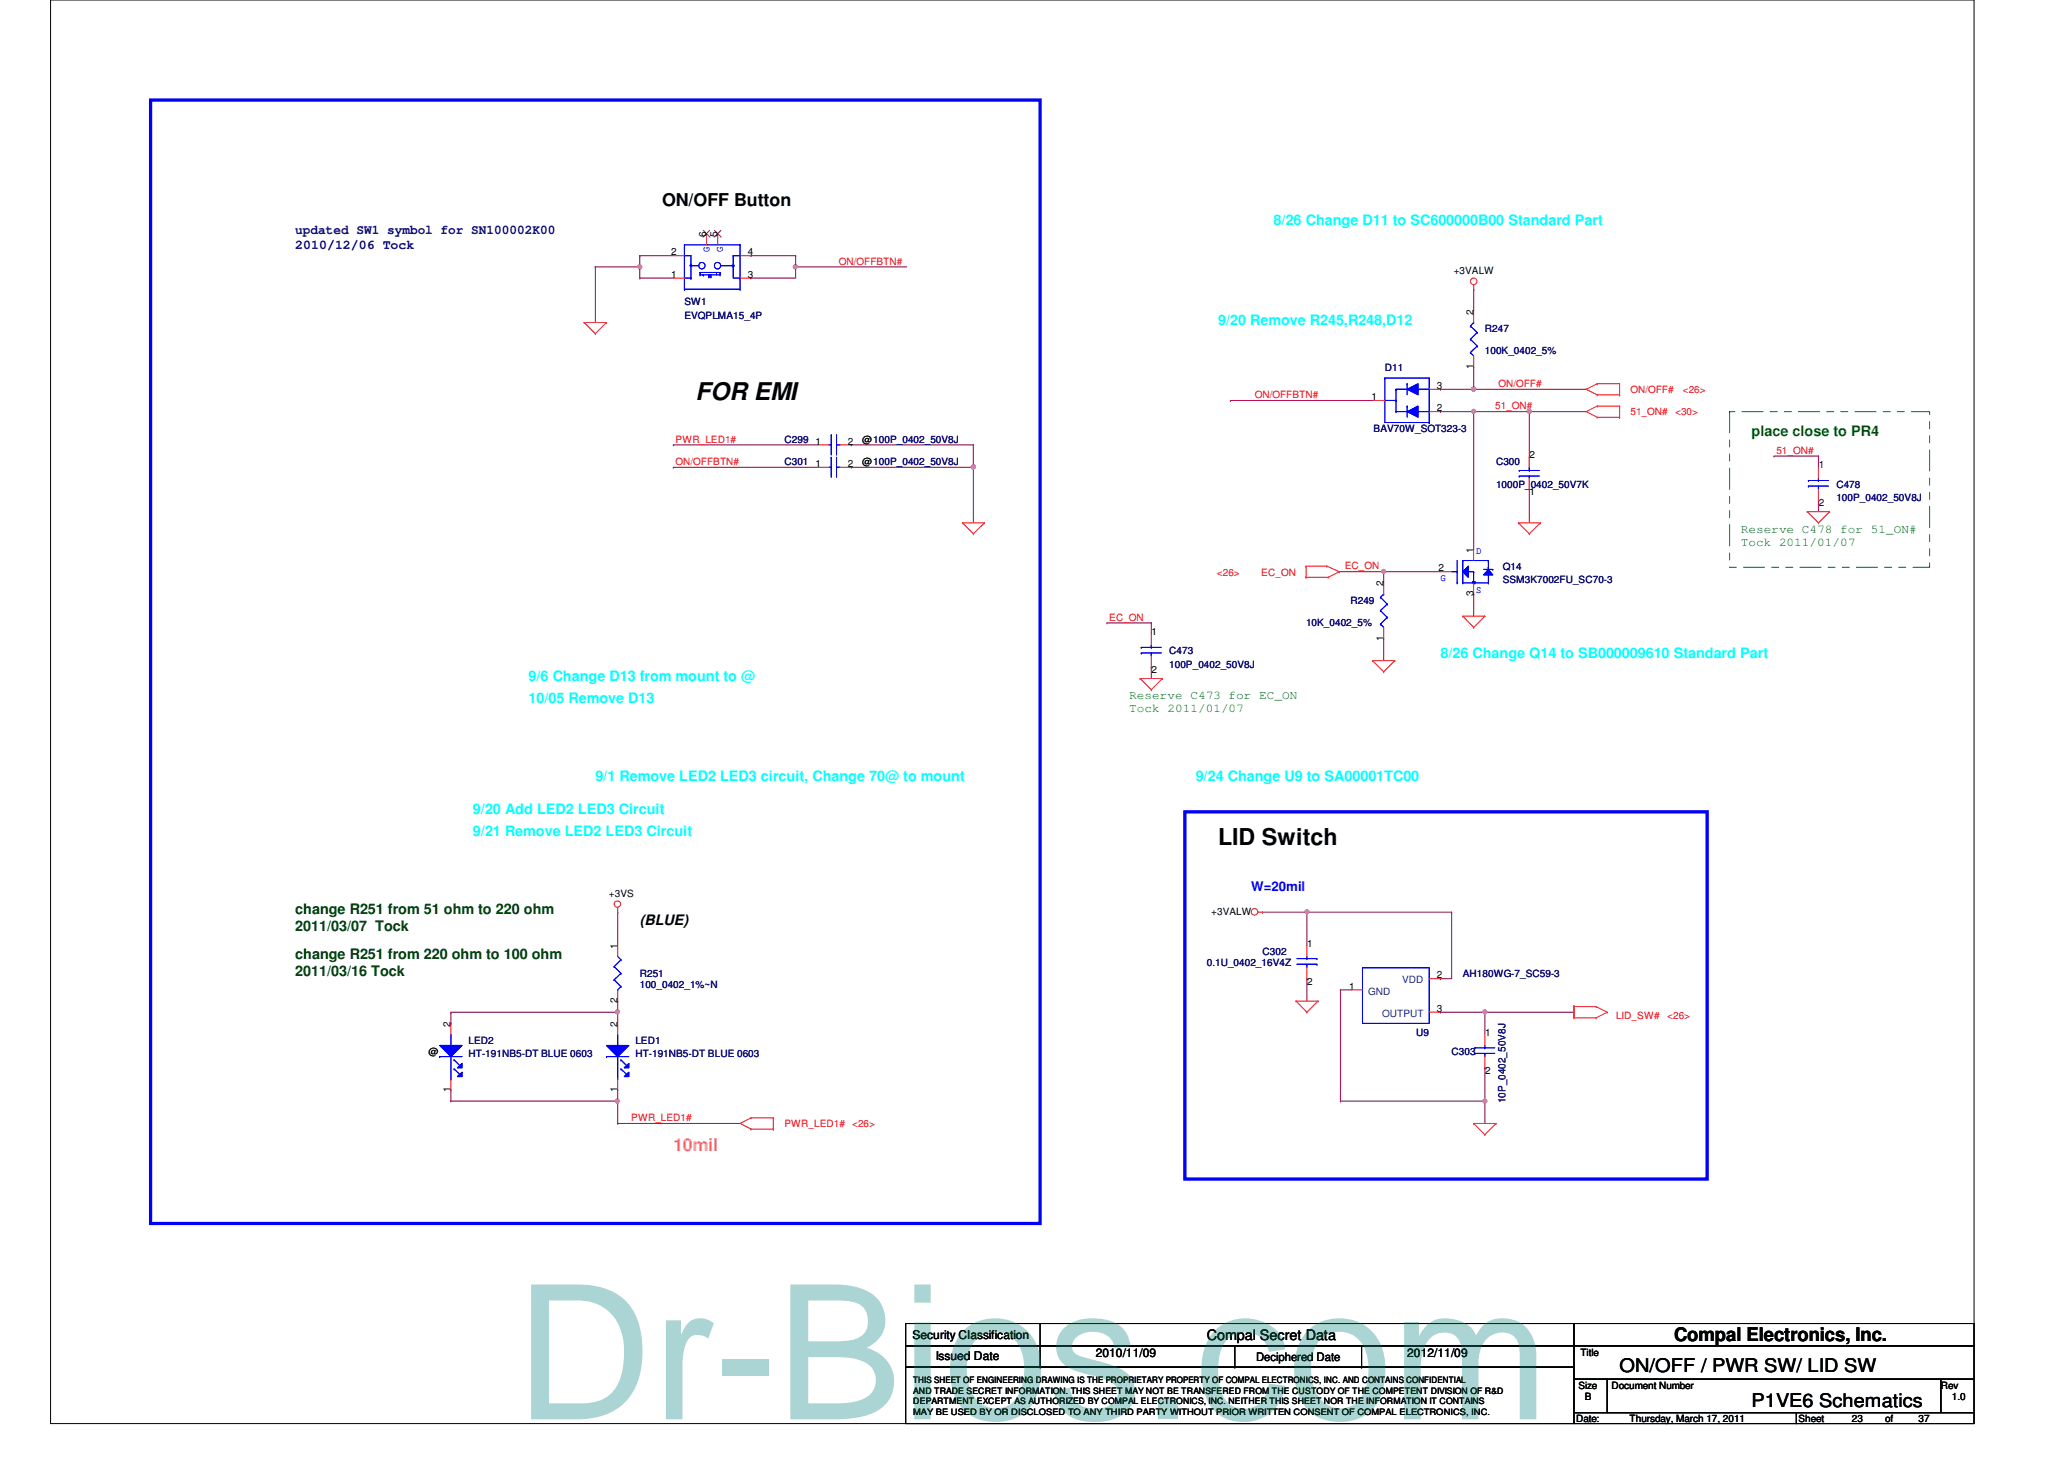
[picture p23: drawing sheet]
<svg xmlns="http://www.w3.org/2000/svg" width="297mm" height="210mm" viewBox="0 0 297 210" stroke-linecap="round" stroke-linejoin="round" font-family="sans-serif">
<defs><g id="words">
<text font-size="27" fill="#00807f" x="74.3" y="204.2">Dr-Bios.com</text>
<text font-size="3.5" x="100.1" y="57.6">FOR EMI</text>
<text font-size="3.3" x="175.3" y="121.5">LID Switch</text>
<g font-size="2.7">
<text x="233.1" y="197.4">ON/OFF / PWR SW/ LID SW</text>
<text x="240.9" y="193">Compal Electronics, Inc.</text>
<text x="252.1" y="202.5">P1VE6 Schematics</text>
</g>
<text font-size="2.5" x="95.3" y="29.6">ON/OFF Button</text>
<text font-size="2.5" fill="#ff8080" x="96.9" y="165.6">10mil</text>
<g font-size="2.1" fill="#0ff">
<text x="183.3" y="32.3">8/26 Change D11 to SC600000B00 Standard Part</text>
<text x="175.3" y="46.7">9/20 Remove R245,R248,D12</text>
<text x="207.3" y="94.7">8/26 Change Q14 to SB000009610 Standard Part</text>
<text x="76.1" y="97.9">9/6 Change D13 from mount to @</text>
<text x="76.1" y="101.1">10/05 Remove D13</text>
<text x="85.7" y="112.3">9/1 Remove LED2 LED3 circuit, Change 70@ to mount</text>
<text x="172.1" y="112.3">9/24 Change U9 to SA00001TC00</text>
<text x="68.1" y="117.1">9/20 Add LED2 LED3 Circuit</text>
<text x="68.1" y="120.3">9/21 Remove LED2 LED3 Circuit</text>
</g>
<text font-size="2.1" fill="#008000" x="252.1" y="62.7">place close to PR4</text>
<g font-size="2.1" fill="#004000">
<text x="42.5" y="131.5">change R251 from 51 ohm to 220 ohm</text>
<text x="42.5" y="134">2011/03/07 Tock</text>
<text x="42.5" y="137.9">change R251 from 220 ohm to 100 ohm</text>
<text x="42.5" y="140.4">2011/03/16 Tock</text>
</g>
<g font-size="2.1">
<text x="92.1" y="133.1">(BLUE)</text>
<text x="173.7" y="192.8">Compal Secret Data</text>
</g>
<g font-size="1.9" fill="#000080">
<text x="42.5" y="33.6">updated SW1 symbol for SN100002K00</text>
<text x="42.5" y="35.8">2010/12/06 Tock</text>
</g>
<text font-size="1.9" fill="#00f" x="180.1" y="128.2">W=20mil</text>
<g font-size="1.7" fill="#008000">
<text x="250.5" y="76.6">Reserve C478 for 51_ON#</text>
<text x="250.5" y="78.5">Tock 2011/01/07</text>
<text x="162.5" y="100.6">Reserve C473 for EC_ON</text>
<text x="162.5" y="102.5">Tock 2011/01/07</text>
</g>
<g font-size="1.7">
<text x="131.3" y="192.7">Security Classification</text>
<text x="134.7" y="195.7">Issued Date</text>
<text x="157.7" y="195.2">2010/11/09</text>
<text x="180.8" y="195.8">Deciphered Date</text>
<text x="202.5" y="195.2">2012/11/09</text>
</g>
<g font-size="1.4">
<text x="101.6" y="34.1" transform="rotate(-90 101.6 34.1)">6</text>
<text x="103.2" y="34.1" transform="rotate(-90 103.2 34.1)">5</text>
<text x="96.6" y="40">1</text>
<text x="96.6" y="36.7">2</text>
<text x="107.6" y="36.7">4</text>
<text x="107.6" y="40">3</text>
<text x="209.2" y="39.5">+3VALW</text>
<text x="212" y="45.3" transform="rotate(-90 212 45.3)">2</text>
<text x="212" y="53.1" transform="rotate(-90 212 53.1)">1</text>
<text x="197.4" y="57.6">1</text>
<text x="206.8" y="56">3</text>
<text x="206.8" y="59.2">2</text>
<text x="117.4" y="64">1</text>
<text x="122" y="64">2</text>
<text x="124.1" y="63.8">@100P_0402_50V8J</text>
<text x="220.1" y="65.8">2</text>
<text x="117.4" y="67.2">1</text>
<text x="122" y="67.2">2</text>
<text x="124.1" y="67">@100P_0402_50V8J</text>
<text x="220.1" y="71.2">1</text>
<text x="261.7" y="67.4">1</text>
<text x="261.7" y="72.9">2</text>
<text x="207" y="82.2">2</text>
<text x="212" y="79.5" transform="rotate(-90 212 79.5)">1</text>
<text x="199.1" y="84.4" transform="rotate(-90 199.1 84.4)">2</text>
<text x="212" y="85.8" transform="rotate(-90 212 85.8)">3</text>
<text x="165.7" y="91.4">1</text>
<text x="199.1" y="92.2" transform="rotate(-90 199.1 92.2)">1</text>
<text x="165.7" y="96.9">2</text>
<text x="87.6" y="129">+3VS</text>
<text x="174.3" y="131.6">+3VALW</text>
<text x="88.9" y="136.5" transform="rotate(-90 88.9 136.5)">1</text>
<text x="188.1" y="136.2">1</text>
<text x="188.1" y="141.7">2</text>
<text x="194.2" y="142.4">1</text>
<text x="206.8" y="140.8">2</text>
<text x="64.8" y="147.7" transform="rotate(-90 64.8 147.7)">2</text>
<text x="88.9" y="144.3" transform="rotate(-90 88.9 144.3)">2</text>
<text x="88.9" y="147.7" transform="rotate(-90 88.9 147.7)">2</text>
<text x="206.8" y="145.6">3</text>
<text x="213.7" y="149">1</text>
<text x="61.7" y="151.8">@</text>
<text x="213.7" y="154.5">2</text>
<text x="64.8" y="157.1" transform="rotate(-90 64.8 157.1)">1</text>
<text x="88.9" y="157.1" transform="rotate(-90 88.9 157.1)">1</text>
<text x="227.5" y="195.2">Title</text>
<text x="227.2" y="199.8">Size</text>
<text x="228.1" y="201.4">B</text>
<text x="231.9" y="199.8">Document Number</text>
<text x="279.3" y="199.8">Rev</text>
<text x="280.9" y="201.4">1.0</text>
<text x="226.8" y="204.6">Date:</text>
<text x="234.5" y="204.6">Thursday, March 17, 2011</text>
<text x="258.8" y="204.6">Sheet</text>
<text x="266.5" y="204.6">23</text>
<text x="271.3" y="204.6">of</text>
<text x="276.1" y="204.6">37</text>
</g>
<g font-size="1.4" fill="#00f">
<text x="102.1" y="36.3" transform="rotate(-90 102.1 36.3)">G</text>
<text x="104" y="36.3" transform="rotate(-90 104 36.3)">G</text>
<text x="207.3" y="83.6">G</text>
<text x="212.4" y="79.8">D</text>
<text x="212.4" y="85.3">S</text>
</g>
<g font-size="1.4" fill="#f00">
<text x="120.7" y="38.1">ON/OFFBTN#</text>
<text x="180.6" y="57.3">ON/OFFBTN#</text>
<text x="215.2" y="58.9">51_ON#</text>
<text x="215.6" y="55.7">ON/OFF#</text>
<text x="234.6" y="59.8">51_ON#</text>
<text x="234.6" y="56.6">ON/OFF#</text>
<text x="241.1" y="59.8">&lt;30&gt;</text>
<text x="242.2" y="56.6">&lt;26&gt;</text>
<text x="97.2" y="63.7">PWR_LED1#</text>
<text x="255.6" y="65.3">51_ON#</text>
<text x="97.2" y="66.9">ON/OFFBTN#</text>
<text x="175.1" y="82.8">&lt;26&gt;</text>
<text x="181.5" y="82.8">EC_ON</text>
<text x="193.5" y="81.9">EC_ON</text>
<text x="159.6" y="89.3">EC_ON</text>
<text x="232.6" y="146.6">LID_SW#</text>
<text x="239.9" y="146.6">&lt;26&gt;</text>
<text x="90.8" y="161.3">PWR_LED1#</text>
<text x="112.9" y="162.2">PWR_LED1#</text>
<text x="122.6" y="162.2">&lt;26&gt;</text>
</g>
<g font-size="1.4" fill="#000080">
<text x="98.5" y="43.9">SW1</text>
<text x="98.5" y="45.8">EVQPLMA15_4P</text>
<text x="213.7" y="47.8">R247</text>
<text x="199.3" y="53.4">D11</text>
<text x="213.7" y="51">100K_0402_5%</text>
<text x="112.9" y="63.8">C299</text>
<text x="197.7" y="62.1">BAV70W_SOT323-3</text>
<text x="112.9" y="67">C301</text>
<text x="215.3" y="67">C300</text>
<text x="215.3" y="70.1">1000P_0402_50V7K</text>
<text x="264.3" y="70.1">C478</text>
<text x="264.3" y="72.1">100P_0402_50V8J</text>
<text x="216.3" y="82">Q14</text>
<text x="216.3" y="83.9">SSM3K7002FU_SC70-3</text>
<text x="188" y="90">10K_0402_5%</text>
<text x="194.3" y="86.8">R249</text>
<text x="168.3" y="94.1">C473</text>
<text x="168.3" y="96.1">100P_0402_50V8J</text>
<text x="181.7" y="137.4">C302</text>
<text x="92.1" y="140.6">R251</text>
<text x="92.1" y="142.2">100_0402_1%~N</text>
<text x="173.7" y="139">0.1U_0402_16V4Z</text>
<text x="210.5" y="140.6">AH180WG-7_SC59-3</text>
<text x="203.8" y="149.1">U9</text>
<text x="67.4" y="150.2">LED2</text>
<text x="67.4" y="152.1">HT-191NB5-DT BLUE 0603</text>
<text x="91.4" y="150.2">LED1</text>
<text x="91.4" y="152.1">HT-191NB5-DT BLUE 0603</text>
<text x="208.9" y="151.8">C303</text>
<text x="216.7" y="158.7" transform="rotate(-90 216.7 158.7)">10P_0402_50V8J</text>
</g>
<g font-size="1.4" fill="#004080">
<text x="196.9" y="143.1">GND</text>
<text x="201.8" y="141.5">VDD</text>
<text x="198.9" y="146.3">OUTPUT</text>
</g>
<g font-size="1.3">
<text x="131.4" y="200.5">AND TRADE SECRET INFORMATION. THIS SHEET MAY NOT BE TRANSFERED FROM THE CUSTODY OF THE COMPETENT DIVISION OF R&amp;D</text>
<text x="131.4" y="202">DEPARTMENT EXCEPT AS AUTHORIZED BY COMPAL ELECTRONICS, INC. NEITHER THIS SHEET NOR THE INFORMATION IT CONTAINS</text>
<text x="131.4" y="203.5">MAY BE USED BY OR DISCLOSED TO ANY THIRD PARTY WITHOUT PRIOR WRITTEN CONSENT OF COMPAL ELECTRONICS, INC.</text>
<text x="131.4" y="199">THIS SHEET OF ENGINEERING DRAWING IS THE PROPRIETARY PROPERTY OF COMPAL ELECTRONICS, INC. AND CONTAINS CONFIDENTIAL</text>
</g>
</g></defs>
<path d="M7.3 0h276.8v204.8h-276.8z" fill="none" stroke="#000" stroke-width=".14"/>
<path d="M188.1 131.2h.1M188.1 131.2v4.8M208.9 131.2h.1M208.9 131.2v9.6M207.3 145.6h.1M207.3 145.6h6.4" fill="none" stroke="#800040" stroke-width=".14"/>
<circle cx="188.1" cy="131.2" r=".3" fill="#f0f"/>
<circle cx="188.1" cy="131.2" r=".3" fill="none" stroke="#f0f" stroke-width=".14"/>
<path d="M181.7 131.2h.1M181.7 131.2h6.4M192.9 142.4h.1M192.9 158.4h.1M192.9 142.4v16M213.7 153.6h.1M213.7 145.6h.1M213.7 153.6v4.8h-20.8M213.7 145.6h12.8" fill="none" stroke="#800040" stroke-width=".14"/>
<circle cx="213.7" cy="158.4" r=".3" fill="#f0f"/>
<circle cx="213.7" cy="158.4" r=".3" fill="none" stroke="#f0f" stroke-width=".14"/>
<path d="M188.1 131.2h.1M188.1 131.2h20.8M213.7 158.4h.1M213.7 145.6h.1M213.7 145.6v3.2M213.7 158.4v3.2" fill="none" stroke="#800040" stroke-width=".14"/>
<circle cx="213.7" cy="145.6" r=".3" fill="#f0f"/>
<circle cx="213.7" cy="145.6" r=".3" fill="none" stroke="#f0f" stroke-width=".14"/>
<path d="M212.1 56h.1M212.1 56h16.2" fill="none" stroke="#800040" stroke-width=".14"/>
<circle cx="212.1" cy="56" r=".31" fill="#f0f"/>
<circle cx="212.1" cy="56" r=".31" fill="none" stroke="#f0f" stroke-width=".14"/>
<path d="M212.1 59.2h.1M212.1 59.2v19.8M220.1 59.2h.1M220.1 59.2h8.2M212.1 85.5h.1M212.1 85.5v3.1" fill="none" stroke="#800040" stroke-width=".14"/>
<circle cx="220.1" cy="59.2" r=".3" fill="#f0f"/>
<circle cx="220.1" cy="59.2" r=".3" fill="none" stroke="#f0f" stroke-width=".14"/>
<path d="M212.1 41.6h.1M212.1 52.8h.1M212.1 41.6v3.2M212.1 52.8v3.2M220.1 59.2h.1M220.1 59.2v6.4M220.1 70.4h.1M220.1 70.4v4.8" fill="none" stroke="#800040" stroke-width=".14"/>
<circle cx="220.1" cy="59.2" r=".3" fill="#f0f"/>
<circle cx="220.1" cy="59.2" r=".3" fill="none" stroke="#f0f" stroke-width=".14"/>
<path d="M212.1 59.2h.1M212.1 59.2h8" fill="none" stroke="#800040" stroke-width=".14"/>
<circle cx="212.1" cy="59.2" r=".3" fill="#f0f"/>
<circle cx="212.1" cy="59.2" r=".3" fill="none" stroke="#f0f" stroke-width=".14"/>
<path d="M199.1 91.9h.1M199.1 82.3h.1M199.1 82.3v1.6M199.1 91.9v3.1M199.1 82.3h8.2" fill="none" stroke="#800040" stroke-width=".14"/>
<circle cx="199.1" cy="82.2" r=".3" fill="#f0f"/>
<circle cx="199.1" cy="82.2" r=".3" fill="none" stroke="#f0f" stroke-width=".14"/>
<path d="M140.1 67.2h.1M140.1 67.2v8M192.7 82.3h.1M192.7 82.3h6.4" fill="none" stroke="#800040" stroke-width=".14"/>
<circle cx="140.1" cy="67.2" r=".3" fill="#f0f"/>
<circle cx="140.1" cy="67.2" r=".3" fill="none" stroke="#f0f" stroke-width=".14"/>
<path d="M96.9 64h.1M96.9 64h20.8M122.5 64h.1M122.5 67.2h.1M122.5 64h17.6M122.5 67.2h17.6" fill="none" stroke="#800040" stroke-width=".14"/>
<circle cx="140.1" cy="67.2" r=".3" fill="#f0f"/>
<circle cx="140.1" cy="67.2" r=".3" fill="none" stroke="#f0f" stroke-width=".14"/>
<g fill="none" stroke="#800040" stroke-width=".14">
<path d="M85.7 38.4h.1M85.7 38.4v8M92.1 36.8h.1M92.1 36.8h4.8M114.5 38.4h.1M114.5 38.4h16M92.1 40h.1M92.1 40h4.8M177.1 57.6h.1M177.1 57.6h20.6M207.3 56h.1M207.3 59.2h.1"/>
<path d="M207.3 56h4.8M207.3 59.2h4.8M96.9 67.2h.1M96.9 67.2h20.8M140.1 64h.1M140.1 64v3.2M88.9 131.2h.1M88.9 131.2v4.8M88.9 145.6h.1M88.9 158.4h.1M88.9 145.6v1.6M88.9 158.4v3.2"/>
<path d="M188.1 140.8h.1M188.1 140.8v3.2M192.9 142.4h.1M192.9 142.4h1.6M207.3 140.8h.1M207.3 140.8h1.6M88.9 161.6h.1M88.9 161.6h17.6"/>
</g>
<circle cx="114.5" cy="38.4" r=".3" fill="#f0f"/>
<circle cx="114.5" cy="38.4" r=".3" fill="none" stroke="#f0f" stroke-width=".14"/>
<path d="M85.7 38.4h.1M85.7 38.4h6.4" fill="none" stroke="#800040" stroke-width=".14"/>
<circle cx="92.1" cy="38.4" r=".3" fill="#f0f"/>
<circle cx="92.1" cy="38.4" r=".3" fill="none" stroke="#f0f" stroke-width=".14"/>
<path d="M92.1 38.4h.1M92.1 36.8h.1M92.1 36.8v3.2M108.1 36.8h.1M108.1 36.8h6.4M114.5 36.8h.1M114.5 38.4h.1M114.5 36.8v3.2h-6.4M108.1 40h.1M64.9 145.6h.1M64.9 145.6h24" fill="none" stroke="#800040" stroke-width=".14"/>
<circle cx="88.9" cy="145.6" r=".3" fill="#f0f"/>
<circle cx="88.9" cy="145.6" r=".3" fill="none" stroke="#f0f" stroke-width=".14"/>
<path d="M64.9 158.4h.1M64.9 158.4h24" fill="none" stroke="#800040" stroke-width=".14"/>
<circle cx="88.9" cy="158.4" r=".3" fill="#f0f"/>
<circle cx="88.9" cy="158.4" r=".3" fill="none" stroke="#f0f" stroke-width=".14"/>
<g fill="none" stroke="#800040" stroke-width=".14">
<path d="M255.3 65.6h.1M255.3 65.6h6.4M261.7 65.6h.1M261.7 72h.1M261.7 65.6v1.6M261.7 72v1.6M159.3 89.6h.1M159.3 89.6h6.4M165.7 89.6h.1M165.7 96h.1M165.7 89.6v1.6M165.7 96v1.6"/>
<path d="M64.9 156.8h.1M64.9 147.2h.1M64.9 145.6v1.6M64.9 156.8v1.6M88.9 156.8h.1M88.9 144h.1M88.9 144v1.6M88.9 156.8v1.6"/>
</g>
<g fill="none" stroke="#f00" stroke-width=".14">
<path d="M84.1 46.4h.1M84.1 46.4h3.2M84.1 46.4l1.6 1.6M85.7 48h.1M87.3 46.4h.1M87.3 46.4l-1.6 1.6M212.1 41.6h.1M212.1 41v.6M229.9 58.4h.1M229.9 58.4l-1.6 .8 1.6 .8M229.9 58.4h3.2M229.9 55.2h.1"/>
<path d="M229.9 56.8h.1M229.9 55.2l-1.6 .8 1.6 .8M229.9 55.2h3.2M229.9 56.8h3.2M233.1 58.4h.1M233.1 58.4v1.6M233.1 55.2h.1M233.1 56.8h.1M233.1 55.2v1.6M138.5 75.2h.1M138.5 75.2h3.2M138.5 75.2l1.6 1.6"/>
<path d="M140.1 76.8h.1M141.7 75.2h.1M141.7 75.2l-1.6 1.6M218.5 75.2h.1M218.5 75.2h3.2M218.5 75.2l1.6 1.6M220.1 76.8h.1M221.7 75.2h.1M221.7 75.2l-1.6 1.6M229.9 60h.1M229.9 60h3.2M233.1 60h.1"/>
<path d="M260.1 73.6h.1M260.1 73.6h3.2M260.1 73.6l1.6 1.6M261.7 75.2h.1M263.3 73.6h.1M263.3 73.6l-1.6 1.6M164.1 97.6h.1M164.1 97.6h3.2M164.1 97.6l1.6 1.6M165.7 99.2h.1M167.3 97.6h.1M167.3 97.6l-1.6 1.6"/>
<path d="M188 81.4h.1M188 83.1h.1M188 81.4h3M188 83.1h3.1M188 81.4v1.7M191 81.4h.1M191 81.4l1.7 .9M191.1 83.1h.1M192.7 82.3h.1M192.7 82.3l-1.6 .8M197.5 95h.1M197.5 95h3.2"/>
<path d="M197.5 95l1.6 1.6M199.1 83.9v1.6M199.1 90.3v1.6M199.1 96.6h.1M200.7 95h.1M200.7 95l-1.6 1.6M210.5 88.6h.1M210.5 88.6h3.2M210.5 88.6l1.6 1.7M212.1 90.3h.1M213.7 88.6h.1M213.7 88.6l-1.6 1.7"/>
<path d="M88.9 131.2h.1M88.9 130.6v.6M181.1 131.2h.6M181.7 131.2h.1M186.5 144h.1M186.5 144h3.2M186.5 144l1.6 1.6M188.1 145.6h.1M189.7 144h.1M189.7 144l-1.6 1.6M194.5 142.4h1.6M205.7 145.6h1.6"/>
<path d="M205.7 140.8h1.6M226.5 144.7h.1M226.5 144.8h.1M226.5 146.4h.1M226.5 144.7v1.7M226.5 146.4h3.2M226.5 144.8h3.2M229.7 146.4h.1M229.7 144.8h.1M229.7 144.8l1.6 .8M231.3 145.6h.1M231.3 145.6l-1.6 .8"/>
<path d="M108.1 160.8h.1M108.1 162.4h.1M108.1 160.8l-1.6 .8 1.6 .8M108.1 160.8h3.2M108.1 162.4h3.2M111.3 160.8h.1M111.3 162.4h.1M111.3 160.8v1.6M212.1 161.6h.1M212.1 161.6h3.2M212.1 161.6l1.6 1.6M213.7 163.2h.1"/>
<path d="M215.3 161.6h.1M215.3 161.6l-1.6 1.6"/>
<circle cx="212.1" cy="40.5" r=".47"/>
<circle cx="88.9" cy="130.1" r=".46"/>
<circle cx="180.5" cy="131.2" r=".47"/>
</g>
<g fill="none" stroke="#000" stroke-width=".14">
<path d="M130.3 196.7h96.2v8.1h-96.2zM130.3 190.4h96.2v3.2h-96.2zM130.3 193.6h96.2v3.1h-96.2zM149.7 190.4v6.3M149.7 196.7h.1M149.7 193.6h.1M177.7 193.6v3.1M177.7 196.7h.1M196 193.6v3.1M196 196.7h.1M226.5 190.4h57.6v3.2h-57.6zM226.5 193.6h57.6v4.8h-57.6z"/>
<path d="M226.5 198.4h4.8v4.8h-4.8zM231.3 198.4h48v4.8h-48zM279.3 198.4h4.8v4.8h-4.8zM226.5 203.2h32v1.6h-32zM258.5 203.2h25.6v1.6h-25.6z"/>
</g>
<path d="M21.7 14.4h128v161.6h-128zM170.5 116.8h75.2v52.8h-75.2z" fill="none" stroke="#00f" stroke-width=".47"/>
<path d="M248.9 59.2h28.8v22.4h-28.8z" fill="none" stroke="#008000" stroke-width=".14" stroke-dasharray="3 1 1 1 1 1"/>
<g fill="none" stroke="#00f" stroke-width=".14">
<path d="M198.7 89.8l.4 .5M198.7 87.8l.9 1M198.7 85.9l.9 1M198.7 89.8h.1M198.7 87.8h.1M198.7 85.9h.1M199.1 85.5h.1M199.1 85.5l-.4 .4M199.6 88.8h.1M199.6 86.9h.1M199.6 88.8l-.9 1M199.6 86.9l-.9 .9"/>
<path d="M196.1 139.2h9.6v8h-9.6z"/>
</g>
<path d="M87.3 150.4h3.2l-1.6 1.6z" fill="#00f"/>
<path d="M87.3 150.4h3.2l-1.6 1.6z" fill="none" stroke="#00f" stroke-width=".14"/>
<path d="M89.8 153.6l.7-.6v.6z" fill="#00f"/>
<path d="M89.8 153.6l.7-.6v.6z" fill="none" stroke="#00f" stroke-width=".14"/>
<path d="M89.8 154.9l.7-.6v.6z" fill="#00f"/>
<path d="M87.3 152h.1M87.3 152h3.2M88.9 150.4h.1M88.9 155.2h.1M88.9 148.8v1.6M88.9 152v3.2M89.4 152.5h.1M89.4 153.8h.1M89.4 152.5l.8 .8M89.4 153.8l.8 .8M89.8 154.9l.7-.6v.6z" fill="none" stroke="#00f" stroke-width=".14"/>
<path d="M87.3 150.4h3.2l-1.6 1.6z" fill="#00f"/>
<path d="M87.3 150.4h3.2l-1.6 1.6z" fill="none" stroke="#00f" stroke-width=".14"/>
<path d="M89.8 153.6l.7-.6v.6z" fill="#00f"/>
<path d="M89.8 153.6l.7-.6v.6z" fill="none" stroke="#00f" stroke-width=".14"/>
<path d="M89.8 154.9l.7-.6v.6z" fill="#00f"/>
<g fill="none" stroke="#00f" stroke-width=".14">
<path d="M211.6 50.7l.5 .5M211.6 48.8l1 1M211.6 46.9l1 .9M211.6 50.7h.1M211.6 48.8h.1M211.6 46.9h.1M212.1 46.4h.1M212.1 46.4l-.5 .5M212.6 49.8h.1M212.6 47.8h.1M212.6 49.8l-1 .9M212.6 47.8l-1 1"/>
<path d="M119.3 67.2h.3M119.3 64h.3M119.6 65.8v2.9M119.6 67.2h.1M119.6 65.8h.1M119.6 62.6v2.8M119.6 64h.1M119.6 62.6h.1M120.4 65.8v2.9M120.4 67.2h.5M120.4 65.8h.1M120.4 67.2h.1"/>
<path d="M120.4 64h.5M120.4 62.6v2.8M120.4 62.6h.1M120.4 64h.1M260.3 69.9h2.8M260.3 69.1h2.8M260.3 69.9h.1M260.3 69.1h.1M261.7 68.8v.3M261.7 69.9v.5M261.7 69.1h.1M261.7 69.9h.1"/>
<path d="M164.2 93.9h2.9M164.2 93.1h2.9M164.2 93.9h.1M164.2 93.1h.1M165.7 92.8v.3M165.7 93.9v.5M165.7 93.1h.1M165.7 93.9h.1M186.6 138.7h2.9M186.6 137.9h2.9M188.1 137.6v.3M188.1 138.7v.5"/>
<path d="M188.1 137.9h.1M188.1 138.7h.1M189.5 138.7h.1M189.5 137.9h.1M87.3 152h.1M87.3 152h3.2M88.9 150.4h.1M88.9 155.2h.1M88.9 148.8v1.6M88.9 152v3.2M89.4 152.5h.1M89.4 153.8h.1"/>
<path d="M89.4 152.5l.8 .8M89.4 153.8l.8 .8M89.8 154.9l.7-.6v.6zM212.3 151.5h2.8M212.3 150.7h2.8M212.3 151.5h.1M212.3 150.7h.1M213.7 150.4v.3M213.7 151.5v.5M213.7 150.7h.1M213.7 151.5h.1"/>
</g>
<g fill="none" stroke="#f00" stroke-width=".14">
<path d="M212.1 44.8v1.6M212.1 51.2v1.6M117.7 67.2h1.6M117.7 64h1.6M120.9 67.2h1.6M120.9 64h1.6M261.7 70.4v1.6M261.7 67.2v1.6M165.7 94.4v1.6M165.7 91.2v1.6M188.1 139.2v1.6M188.1 136v1.6"/>
<path d="M88.9 155.2v1.6M88.9 147.2v1.6M213.7 152v1.6M213.7 148.8v1.6"/>
</g>
<path d="M63.3 150.4h3.2l-1.6 1.6z" fill="#00f"/>
<path d="M63.3 150.4h3.2l-1.6 1.6z" fill="none" stroke="#00f" stroke-width=".14"/>
<path d="M65.8 153.6l.7-.6v.6z" fill="#00f"/>
<path d="M65.8 153.6l.7-.6v.6z" fill="none" stroke="#00f" stroke-width=".14"/>
<path d="M65.8 154.9l.7-.6v.6z" fill="#00f"/>
<path d="M63.3 152h.1M63.3 152h3.2M64.9 150.4h.1M64.9 155.2h.1M64.9 148.8v1.6M64.9 152v3.2M65.4 152.5h.1M65.4 153.8h.1M65.4 152.5l.8 .8M65.4 153.8l.8 .8M65.8 154.9l.7-.6v.6z" fill="none" stroke="#00f" stroke-width=".14"/>
<path d="M63.3 150.4h3.2l-1.6 1.6z" fill="#00f"/>
<path d="M63.3 150.4h3.2l-1.6 1.6z" fill="none" stroke="#00f" stroke-width=".14"/>
<path d="M65.8 153.6l.7-.6v.6z" fill="#00f"/>
<path d="M65.8 153.6l.7-.6v.6z" fill="none" stroke="#00f" stroke-width=".14"/>
<path d="M65.8 154.9l.7-.6v.6z" fill="#00f"/>
<path d="M63.3 152h.1M63.3 152h3.2M64.9 150.4h.1M64.9 155.2h.1M64.9 148.8v1.6M64.9 152v3.2M65.4 152.5h.1M65.4 153.8h.1M65.4 152.5l.8 .8M65.4 153.8l.8 .8M65.8 154.9l.7-.6v.6z" fill="none" stroke="#00f" stroke-width=".14"/>
<path d="M64.9 155.2v1.6M64.9 147.2v1.6" fill="none" stroke="#f00" stroke-width=".14"/>
<path d="M210.5 82.3l.8-.9v1.7z" fill="#00f"/>
<path d="M210.5 82.3l.8-.9v1.7z" fill="none" stroke="#00f" stroke-width=".14"/>
<path d="M214.2 81.9l.6 .8h-1.3z" fill="#00f"/>
<g fill="none" stroke="#00f" stroke-width=".14">
<path d="M208.9 82.3h.8M209.7 82.3h.1M209.7 83.9h.1M209.7 80.6v3.3M210.5 80.6h.1M210.5 83.9h.1M210.5 80.6h3.7M210.5 80.6v3.3M210.5 83.9h3.7M211.3 82.3h.1M211.3 82.3h.8M212 83.7h.1"/>
<path d="M212 83.7v.2M212 83.7h.2M212.1 83.9h.1M212.1 82.3h.1M212.1 82.3v1.6M212.2 83.7h.1M212.2 83.9h.1M212.2 83.7v.2M213.5 81.9h1.3M214.2 81.9l.6 .8h-1.3zM214.2 80.6h.1M214.2 81.6h.1"/>
<path d="M214.2 83.9h.1M214.2 82.7h.1M214.2 80.6v1.3M214.2 82.7v1.2M214.8 81.9h.1"/>
</g>
<path d="M211.3 81.4v1.7l-.8-.8z" fill="#00f"/>
<path d="M211.3 81.4v1.7l-.8-.8z" fill="none" stroke="#00f" stroke-width=".14"/>
<path d="M214.2 81.9l.6 .8h-1.3z" fill="#00f"/>
<g fill="none" stroke="#00f" stroke-width=".14">
<path d="M218.6 67.7h2.9M218.6 68.5h2.9M218.6 67.7h.1M218.6 68.5h.1M220.1 67.2v.5M220.1 68.5v.3M220.1 68.5h.1M220.1 67.7h.1M208.9 82.3h.8M209.7 82.3h.1M209.7 83.9h.1M209.7 80.6v3.3"/>
<path d="M210.5 80.6h.1M210.5 83.9h.1M210.5 80.6h3.7M210.5 80.6v3.3M210.5 83.9h3.7M211.3 82.3h.1M211.3 82.3h.8M212 83.7h.1M212 83.7v.2M212 83.7h.2M212.1 83.9h.1M212.1 82.3h.1"/>
<path d="M212.1 82.3v1.6M212.2 83.7h.1M212.2 83.9h.1M212.2 83.7v.2M213.5 81.9h1.3M214.2 81.9l.6 .8h-1.3zM214.2 80.6h.1M214.2 81.6h.1M214.2 83.9h.1M214.2 82.7h.1M214.2 80.6v1.3M214.2 82.7v1.2"/>
<path d="M214.8 81.9h.1M88.4 139.1l1 .9M88.4 139.1h.1M88.9 137.6l.5 .5M89.4 138.1l-1 1M89.4 138.1h.1M88.4 141l1 .9M88.4 141h.1M88.9 142.4h.1M89.4 140l-1 1M89.4 141.9l-.5 .5M89.4 140h.1"/>
<path d="M89.4 141.9h.1"/>
</g>
<path d="M212.1 79v1.6M220.1 65.6v1.6M220.1 68.8v1.6M207.3 82.3h1.6M212.1 83.9v1.6M88.9 136v1.6M88.9 142.4v1.6" fill="none" stroke="#f00" stroke-width=".14"/>
<path d="M202.5 59.2l1.6-.8v1.6z" fill="#00f"/>
<g fill="none" stroke="#00f" stroke-width=".14">
<path d="M199.3 54.4h.1M199.3 54.4v6.4h6.4M199.3 54.4h6.4M199.3 57.6h1.6M200.9 57.6h.1M200.9 59.2h.1M200.9 56h.1M200.9 59.2h1.6M200.9 56v3.2M200.9 56h1.6M202.5 59.2l1.6-.8v1.6zM202.5 58.4h.1"/>
<path d="M202.5 55.2h.1M202.5 55.2v1.6M202.5 58.4v1.6M204.1 59.2h.1M204.1 56h.1M204.1 59.2h1.6M204.1 56h1.6M205.7 54.4h.1M205.7 54.4v6.4M205.7 60.8h.1"/>
</g>
<path d="M202.5 56l1.6-.8v1.6z" fill="#00f"/>
<path d="M202.5 56l1.6-.8v1.6z" fill="none" stroke="#00f" stroke-width=".14"/>
<path d="M202.5 59.2l1.6-.8v1.6z" fill="#00f"/>
<g fill="none" stroke="#00f" stroke-width=".14">
<path d="M199.3 54.4h.1M199.3 54.4v6.4h6.4M199.3 54.4h6.4M199.3 57.6h1.6M200.9 57.6h.1M200.9 59.2h.1M200.9 56h.1M200.9 59.2h1.6M200.9 56v3.2M200.9 56h1.6M202.5 59.2l1.6-.8v1.6zM202.5 58.4h.1"/>
<path d="M202.5 55.2h.1M202.5 55.2v1.6M202.5 58.4v1.6M204.1 59.2h.1M204.1 56h.1M204.1 59.2h1.6M204.1 56h1.6M205.7 54.4h.1M205.7 54.4v6.4M205.7 60.8h.1"/>
</g>
<path d="M202.5 56l1.6-.8v1.6z" fill="#00f"/>
<g fill="none" stroke="#00f" stroke-width=".14">
<path d="M98.5 35.2v6.4M98.5 35.2h8M98.5 36.8h.9v1.3M98.5 35.2h.1M98.5 36.8h.1M99.3 38.1h.2v.2h-.2zM99.4 38.2h1.2M99.4 38.4v1.6M99.4 38.2h.1M99.4 38.1h.1M100.7 39.5h2.9M100.7 39.2h2.9"/>
<path d="M100.7 39.2v.3M100.7 39.2h.1M100.7 39.5h.1M101.2 39.5h.1M102 39.8h.3M102 39.5v.3M102 39.8h.1M102 39.5h.1M102.3 39.5v.3M102.3 39.8h.1M103.1 39.2h.1M103.6 39.2v.3"/>
<path d="M103.6 39.5h.1M103.6 39.2h.1M103.8 38.2h1.7M105.4 38.1l.3 .1-.2 .2zM105.5 38.4v1.6h1M105.5 36.8h1M105.5 36.8v1.3M105.5 36.8h.1M105.5 38.2h.1M105.5 38.4h.1M106.5 35.2v6.4M106.5 35.2h.1"/>
<path d="M98.5 41.6h8M98.5 40h.9M98.5 41.6h.1M99.4 40h.1M106.5 41.6h.1M106.5 40h.1M202.5 56l1.6-.8v1.6z"/>
<circle cx="101" cy="38.2" r=".46"/>
<circle cx="103.2" cy="38.2" r=".46"/>
</g>
<path d="M96.9 36.8h1.6M101.7 33.6v1.6M103.3 33.6v1.6M106.5 36.8h1.6M96.9 40h1.6M106.5 40h1.6M197.7 57.6h1.6M205.7 56h1.6M205.7 59.2h1.6" fill="none" stroke="#f00" stroke-width=".14"/>
<path d="M101.2 33.1l1 1M102.1 33.1l-.9 1M102.8 33.1l1 1M103.8 33.1l-1 1" fill="none" stroke="#804000" stroke-width=".14"/>
<circle cx="188.1" cy="131.2" r=".3" fill="#f0f"/>
<circle cx="188.1" cy="131.2" r=".3" fill="none" stroke="#f0f" stroke-width=".14"/>
<circle cx="213.7" cy="158.4" r=".3" fill="#f0f"/>
<circle cx="213.7" cy="158.4" r=".3" fill="none" stroke="#f0f" stroke-width=".14"/>
<circle cx="213.7" cy="145.6" r=".3" fill="#f0f"/>
<circle cx="213.7" cy="145.6" r=".3" fill="none" stroke="#f0f" stroke-width=".14"/>
<circle cx="212.1" cy="56" r=".31" fill="#f0f"/>
<circle cx="212.1" cy="56" r=".31" fill="none" stroke="#f0f" stroke-width=".14"/>
<circle cx="220.1" cy="59.2" r=".3" fill="#f0f"/>
<circle cx="220.1" cy="59.2" r=".3" fill="none" stroke="#f0f" stroke-width=".14"/>
<circle cx="220.1" cy="59.2" r=".3" fill="#f0f"/>
<circle cx="220.1" cy="59.2" r=".3" fill="none" stroke="#f0f" stroke-width=".14"/>
<circle cx="212.1" cy="59.2" r=".3" fill="#f0f"/>
<circle cx="212.1" cy="59.2" r=".3" fill="none" stroke="#f0f" stroke-width=".14"/>
<circle cx="199.1" cy="82.2" r=".3" fill="#f0f"/>
<circle cx="199.1" cy="82.2" r=".3" fill="none" stroke="#f0f" stroke-width=".14"/>
<circle cx="140.1" cy="67.2" r=".3" fill="#f0f"/>
<circle cx="140.1" cy="67.2" r=".3" fill="none" stroke="#f0f" stroke-width=".14"/>
<circle cx="140.1" cy="67.2" r=".3" fill="#f0f"/>
<circle cx="140.1" cy="67.2" r=".3" fill="none" stroke="#f0f" stroke-width=".14"/>
<circle cx="114.5" cy="38.4" r=".3" fill="#f0f"/>
<circle cx="114.5" cy="38.4" r=".3" fill="none" stroke="#f0f" stroke-width=".14"/>
<circle cx="92.1" cy="38.4" r=".3" fill="#f0f"/>
<circle cx="92.1" cy="38.4" r=".3" fill="none" stroke="#f0f" stroke-width=".14"/>
<circle cx="88.9" cy="145.6" r=".3" fill="#f0f"/>
<circle cx="88.9" cy="145.6" r=".3" fill="none" stroke="#f0f" stroke-width=".14"/>
<circle cx="88.9" cy="158.4" r=".3" fill="#f0f"/>
<circle cx="88.9" cy="158.4" r=".3" fill="none" stroke="#f0f" stroke-width=".14"/>
<use href="#words"/>
</svg>
